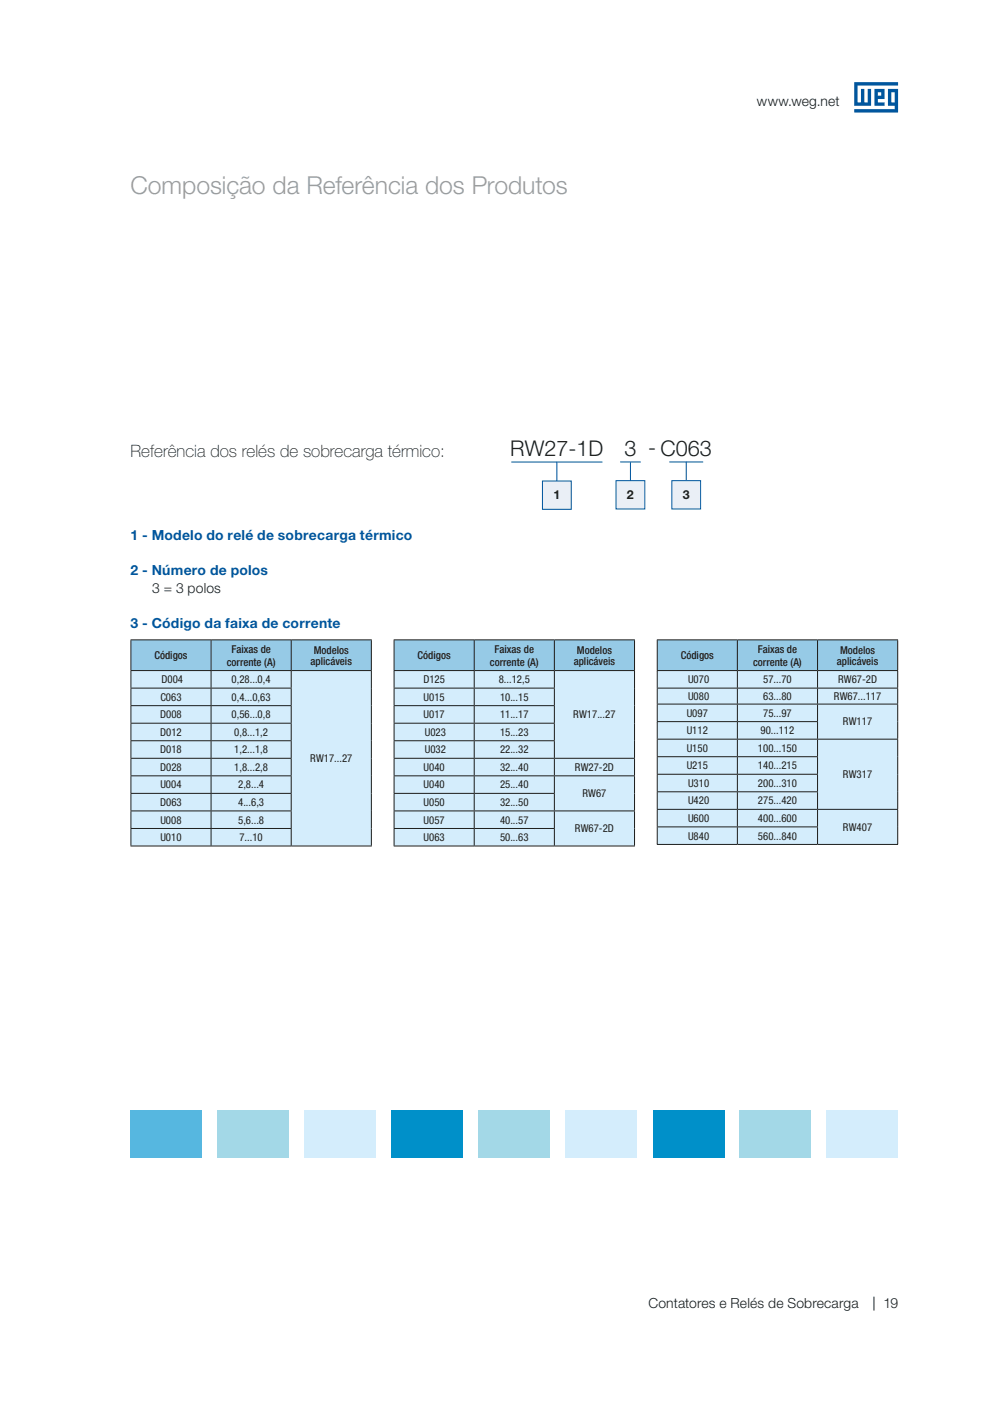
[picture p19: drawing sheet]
<svg xmlns="http://www.w3.org/2000/svg" width="210mm" height="297mm" viewBox="0 0 210 297" stroke-linecap="round" stroke-linejoin="round" font-family="sans-serif">
<defs><g id="words">
<text font-size="5.2" fill="#9d9d9d" x="27.7" y="41.2">Composição da Referência dos Produtos</text>
<g font-size="4.6" fill="#1d1d1b">
<text x="108.2" y="96.6">RW27-1D</text>
<text x="132.4" y="96.6">3 - C063</text>
</g>
<text font-size="3.6" fill="#1d1d1b" x="27.7" y="96.8">Referência dos relés de sobrecarga térmico:</text>
<g font-size="3" fill="#1d1d1b">
<text x="160.5" y="22.4">www.weg.net</text>
<text x="32.3" y="125.7">3 = 3 polos</text>
<text x="137.5" y="277.2">Contatores e Relés de Sobrecarga</text>
<text x="187.3" y="277.2">19</text>
</g>
<g font-size="3" fill="#00569e">
<text x="27.7" y="114.5">1 - Modelo do relé de sobrecarga térmico</text>
<text x="27.7" y="121.9">2 - Número de polos</text>
<text x="27.7" y="133.1">3 - Código da faixa de corrente</text>
</g>
<g font-size="2.6" fill="#1d1d1b">
<text x="117.3" y="105.8">1</text>
<text x="132.9" y="105.8">2</text>
<text x="144.8" y="105.8">3</text>
</g>
<g font-size="2.3" fill="#1d1d1b">
<text x="32.7" y="139.7">Códigos</text>
<text x="48.1" y="141.1">corrente (A)</text>
<text x="49.1" y="138.4">Faixas de</text>
<text x="65.8" y="140.9">aplicáveis</text>
<text x="66.5" y="138.6">Modelos</text>
<text x="88.5" y="139.7">Códigos</text>
<text x="103.9" y="141.1">corrente (A)</text>
<text x="104.9" y="138.4">Faixas de</text>
<text x="121.6" y="140.9">aplicáveis</text>
<text x="122.3" y="138.6">Modelos</text>
<text x="144.3" y="139.7">Códigos</text>
<text x="159.7" y="141.1">corrente (A)</text>
<text x="160.7" y="138.4">Faixas de</text>
<text x="177.4" y="140.9">aplicáveis</text>
<text x="178.1" y="138.6">Modelos</text>
<text x="34" y="148.6">C063</text>
<text x="34.2" y="144.9">D004</text>
<text x="49.1" y="144.9">0,28...0,4</text>
<text x="49.1" y="148.6">0,4...0,63</text>
<text x="89.8" y="144.9">D125</text>
<text x="89.8" y="148.6">U015</text>
<text x="105.7" y="144.9">8...12,5</text>
<text x="106" y="148.6">10...15</text>
<text x="145.9" y="144.9">U070</text>
<text x="145.9" y="148.4">U080</text>
<text x="161.8" y="144.9">57...70</text>
<text x="161.8" y="148.4">63...80</text>
<text x="176.8" y="148.4">RW67...117</text>
<text x="177.7" y="144.9">RW67-2D</text>
<text x="34" y="152.3">D008</text>
<text x="49.1" y="152.3">0,56...0,8</text>
<text x="89.8" y="152.3">U017</text>
<text x="106" y="152.3">11...17</text>
<text x="121.6" y="152.3">RW17...27</text>
<text x="145.6" y="152">U097</text>
<text x="145.6" y="155.7">U112</text>
<text x="161.3" y="155.7">90...112</text>
<text x="161.8" y="152">75...97</text>
<text x="178.7" y="153.8">RW117</text>
<text x="34" y="156">D012</text>
<text x="34" y="159.7">D018</text>
<text x="49.7" y="156">0,8...1,2</text>
<text x="49.7" y="159.7">1,2...1,8</text>
<text x="65.8" y="161.6">RW17...27</text>
<text x="90.1" y="156">U023</text>
<text x="90.1" y="159.7">U032</text>
<text x="106" y="156">15...23</text>
<text x="106" y="159.7">22...32</text>
<text x="145.6" y="159.4">U150</text>
<text x="160.7" y="159.4">100...150</text>
<text x="34" y="163.5">D028</text>
<text x="34" y="167.2">U004</text>
<text x="49.7" y="163.5">1,8...2,8</text>
<text x="50.5" y="167.2">2,8...4</text>
<text x="89.8" y="163.5">U040</text>
<text x="89.8" y="167.2">U040</text>
<text x="106" y="163.5">32...40</text>
<text x="106" y="167.2">25...40</text>
<text x="121.9" y="163.5">RW27-2D</text>
<text x="145.6" y="163.1">U215</text>
<text x="145.9" y="166.8">U310</text>
<text x="160.7" y="163.1">140...215</text>
<text x="160.7" y="166.8">200...310</text>
<text x="178.7" y="165">RW317</text>
<text x="34" y="170.9">D063</text>
<text x="50.5" y="170.9">4...6,3</text>
<text x="89.8" y="170.9">U050</text>
<text x="106" y="170.9">32...50</text>
<text x="123.5" y="169">RW67</text>
<text x="145.9" y="170.6">U420</text>
<text x="160.7" y="170.6">275...420</text>
<text x="34" y="174.6">U008</text>
<text x="34" y="178.3">U010</text>
<text x="50.5" y="174.6">5,6...8</text>
<text x="50.8" y="178.3">7...10</text>
<text x="89.8" y="174.6">U057</text>
<text x="89.8" y="178.3">U063</text>
<text x="106" y="174.6">40...57</text>
<text x="106" y="178.3">50...63</text>
<text x="121.9" y="176.5">RW67-2D</text>
<text x="145.9" y="174.3">U600</text>
<text x="145.9" y="178">U840</text>
<text x="160.7" y="174.3">400...600</text>
<text x="160.7" y="178">560...840</text>
<text x="178.7" y="176.1">RW407</text>
</g>
</g></defs>
<g fill="#00569e">
<path d="M181.1 17.4h9.3v.7h-8.6v3.6h.7v-2.8h.8v2.8h.7v-2.8h.7v3.5h-3.6z"/>
<path d="M185.4 18.9v3.5h2.2v-.7h-1.5v-.7h1.5v-2.1zM186.1 19.6h.7v.7h-.7z"/>
<path d="M181.1 23.1v.8h9.3v-5h-2.1v3.5h1.4v.7zM189 19.6h.7v2.1h-.7z"/>
</g>
<path d="M185.3 274.9v3" fill="none" stroke="#1d1d1b" stroke-width=".21"/>
<path d="M141.9 97.9h7.2M145.5 97.9v3.9" fill="none" stroke="#00569e" stroke-width=".21"/>
<path d="M130.6 101.9h6.1v6h-6.1z" fill="#eaeff6"/>
<path d="M130.6 101.9h6.1v6h-6.1z" fill="none" stroke="#00569e" stroke-width=".21"/>
<path d="M142.4 101.9h6.1v6h-6.1z" fill="#eaeff6"/>
<path d="M131.5 97.9h4.4M133.7 98v3.9M142.4 101.9h6.1v6h-6.1z" fill="none" stroke="#00569e" stroke-width=".21"/>
<path d="M115 102h6.1v6h-6.1z" fill="#eaeff6"/>
<path d="M108.4 98h19.3M118.1 97.9v4.1M115 102h6.1v6h-6.1z" fill="none" stroke="#00569e" stroke-width=".21"/>
<path d="M27.8 135.7h17v6.5h-17zM44.8 135.7h16.9v6.5h-16.9zM61.7 135.7h17v6.5h-17z" fill="#96cae6"/>
<path d="M27.8 142.2h17v3.7h-17zM44.8 142.2h16.9v3.7h-16.9zM61.7 142.2h17v37.2h-17zM27.8 145.9h17v3.7h-17zM44.8 145.9h16.9v3.7h-16.9zM27.8 149.6h17v3.7h-17zM44.8 149.6h16.9v3.7h-16.9zM27.8 153.3h17v3.8h-17zM44.8 153.3h16.9v3.8h-16.9zM27.8 157.1h17v3.7h-17zM44.8 157.1h16.9v3.7h-16.9zM27.8 160.8h17v3.7h-17zM44.8 160.8h16.9v3.7h-16.9zM27.8 164.5h17v3.7h-17zM44.8 164.5h16.9v3.7h-16.9zM27.8 168.2h17v3.7h-17zM44.8 168.2h16.9v3.7h-16.9zM27.8 171.9h17v3.8h-17zM44.8 171.9h16.9v3.8h-16.9zM27.8 175.7h17v3.7h-17zM44.8 175.7h16.9v3.7h-16.9z" fill="#d4edfc"/>
<g fill="none" stroke="#1d1d1b" stroke-width=".21">
<path d="M27.7 135.7h51.1M27.8 135.7v6.4M44.8 135.7v6.4M61.7 135.7v6.4M78.7 135.7v6.4M27.7 142.2h51.1M27.7 145.9h34.1M27.7 149.6h34.1M27.7 153.3h34.1M27.7 157.1h34.1M27.8 142.3v3.5M27.8 146v3.5"/>
<path d="M27.8 149.7v3.6M27.8 153.4v3.6M27.8 157.1v3.6M44.8 142.3v3.5M44.8 146v3.5M44.8 149.7v3.6M44.8 153.4v3.6M44.8 157.1v3.6M61.7 142.3v3.5M61.7 146v3.5M61.7 149.7v3.6M61.7 153.4v3.6"/>
<path d="M61.7 157.1v3.6M78.7 142.3v37M27.7 179.4h51.1M27.7 160.8h34.1M27.7 164.5h34.1M27.7 168.2h34.1M27.7 171.9h34.1M27.7 175.7h34.1M27.8 160.9v3.5M27.8 164.6v3.5M27.8 168.3v3.5M27.8 172v3.6"/>
<path d="M27.8 175.7v3.6M44.8 160.9v3.5M44.8 164.6v3.5M44.8 168.3v3.5M44.8 172v3.6M44.8 175.7v3.6M61.7 160.9v3.5M61.7 164.6v3.5M61.7 168.3v3.5M61.7 172v3.6M61.7 175.7v3.6"/>
</g>
<path d="M139.3 135.7h17v6.5h-17zM156.3 135.7h17v6.5h-17zM173.3 135.7h17v6.5h-17z" fill="#96cae6"/>
<g fill="#d4edfc">
<path d="M139.3 142.2h17v3.7h-17zM156.3 142.2h17v3.7h-17zM173.3 142.2h17v3.7h-17zM139.3 145.9h17v3.4h-17zM156.3 145.9h17v3.4h-17zM173.3 145.9h17v3.4h-17zM139.3 149.3h17v3.7h-17zM156.3 149.3h17v3.7h-17zM173.3 149.3h17v7.4h-17zM139.3 153h17v3.7h-17zM156.3 153h17v3.7h-17zM139.3 171.6h17v3.7h-17zM156.3 171.6h17v3.7h-17zM173.3 171.6h17v7.4h-17zM139.3 175.3h17v3.7h-17zM156.3 175.3h17v3.7h-17z"/>
<path d="M139.3 156.7h17v3.7h-17zM156.3 156.7h17v3.7h-17zM173.3 156.7h17v14.9h-17zM139.3 160.4h17v3.8h-17zM156.3 160.4h17v3.8h-17zM139.3 164.2h17v3.7h-17zM156.3 164.2h17v3.7h-17zM139.3 167.9h17v3.7h-17zM156.3 167.9h17v3.7h-17z"/>
</g>
<g fill="none" stroke="#1d1d1b" stroke-width=".21">
<path d="M139.3 135.7h51.1M139.3 135.7v6.4M156.3 135.7v6.4M173.3 135.7v6.4M190.3 135.7v6.4M139.3 142.2h51.1M139.3 145.9h51.1M139.3 149.3h51.1M139.3 153h34.1M139.3 156.7h51.1M139.3 142.3v3.5M139.3 146v3.2"/>
<path d="M139.3 149.4v3.5M139.3 153.1v3.5M139.3 156.8v3.6M156.3 142.3v3.5M156.3 146v3.2M156.3 149.4v3.5M156.3 153.1v3.5M156.3 156.8v3.6M173.3 142.3v3.5M173.3 146v3.2M173.3 149.4v3.5M173.3 153.1v3.5"/>
<path d="M173.3 156.8v3.6M190.3 142.3v3.5M190.3 146v3.2M190.3 149.4v7.2M190.3 156.8v14.7M139.3 179h51.1M139.3 160.4h34.1M139.3 164.2h34.1M139.3 167.9h34.1M139.3 171.6h51.1M139.3 175.3h34.1M139.3 160.5v3.6"/>
<path d="M139.3 164.2v3.6M139.3 168v3.5M139.3 171.7v3.5M139.3 175.4v3.6M156.3 160.5v3.6M156.3 164.2v3.6M156.3 168v3.5M156.3 171.7v3.5M156.3 175.4v3.6M173.3 160.5v3.6M173.3 164.2v3.6M173.3 168v3.5"/>
<path d="M173.3 171.7v3.5M173.3 175.4v3.6M190.3 171.7v7.3"/>
</g>
<path d="M83.6 135.7h16.9v6.5h-16.9zM100.5 135.7h17v6.5h-17zM117.5 135.7h17v6.5h-17z" fill="#96cae6"/>
<path d="M83.6 142.2h16.9v3.7h-16.9zM100.5 142.2h17v3.7h-17zM117.5 142.2h17v18.6h-17zM83.6 145.9h16.9v3.7h-16.9zM100.5 145.9h17v3.7h-17zM83.6 149.6h16.9v3.7h-16.9zM100.5 149.6h17v3.7h-17zM83.6 153.3h16.9v3.8h-16.9zM100.5 153.3h17v3.8h-17zM83.6 157.1h16.9v3.7h-16.9zM100.5 157.1h17v3.7h-17zM83.6 160.8h16.9v3.7h-16.9zM100.5 160.8h17v3.7h-17zM117.5 160.8h17v3.7h-17zM83.6 164.5h16.9v3.7h-16.9zM100.5 164.5h17v3.7h-17zM117.5 164.5h17v7.4h-17zM83.6 168.2h16.9v3.7h-16.9zM100.5 168.2h17v3.7h-17zM83.6 171.9h16.9v3.8h-16.9zM100.5 171.9h17v3.8h-17zM117.5 171.9h17v7.5h-17zM83.6 175.7h16.9v3.7h-16.9zM100.5 175.7h17v3.7h-17z" fill="#d4edfc"/>
<g fill="none" stroke="#1d1d1b" stroke-width=".21">
<path d="M83.5 135.7h51.1M83.6 135.7v6.4M100.5 135.7v6.4M117.5 135.7v6.4M134.5 135.7v6.4M83.5 142.2h51.1M83.5 145.9h34.1M83.5 149.6h34.1M83.5 153.3h34.1M83.5 157.1h34.1M83.6 142.3v3.5M83.6 146v3.5"/>
<path d="M83.6 149.7v3.6M83.6 153.4v3.6M83.6 157.1v3.6M100.5 142.3v3.5M100.5 146v3.5M100.5 149.7v3.6M100.5 153.4v3.6M100.5 157.1v3.6M117.5 142.3v3.5M117.5 146v3.5M117.5 149.7v3.6M117.5 153.4v3.6"/>
<path d="M117.5 157.1v3.6M134.5 142.3v18.4M83.5 179.4h51.1M83.5 160.8h51.1M83.5 164.5h51.1M83.5 168.2h34.1M83.5 171.9h51.1M83.5 175.7h34.1M83.6 160.9v3.5M83.6 164.6v3.5M83.6 168.3v3.5M83.6 172v3.6"/>
<path d="M83.6 175.7v3.6M100.5 160.9v3.5M100.5 164.6v3.5M100.5 168.3v3.5M100.5 172v3.6M100.5 175.7v3.6M117.5 160.9v3.5M117.5 164.6v3.5M117.5 168.3v3.5M117.5 172v3.6M117.5 175.7v3.6M134.5 160.9v3.5"/>
<path d="M134.5 164.6v7.2M134.5 172v7.3"/>
</g>
<path d="M27.7 235.3h15.1v10.1h-15.1z" fill="#56b7e0"/>
<path d="M46.2 235.3h15.1v10.1h-15.1z" fill="#a3d8e7"/>
<path d="M64.6 235.3h15.1v10.1h-15.1z" fill="#d4edfc"/>
<path d="M83.1 235.3h15.1v10.1h-15.1z" fill="#0090c9"/>
<path d="M101.5 235.3h15.1v10.1h-15.1z" fill="#a3d8e7"/>
<path d="M120 235.3h15.1v10.1h-15.1z" fill="#d4edfc"/>
<path d="M138.4 235.3h15.1v10.1h-15.1z" fill="#0090c9"/>
<path d="M156.9 235.3h15.1v10.1h-15.1z" fill="#a3d8e7"/>
<path d="M175.3 235.3h15.1v10.1h-15.1z" fill="#d4edfc"/>
<use href="#words"/>
</svg>
